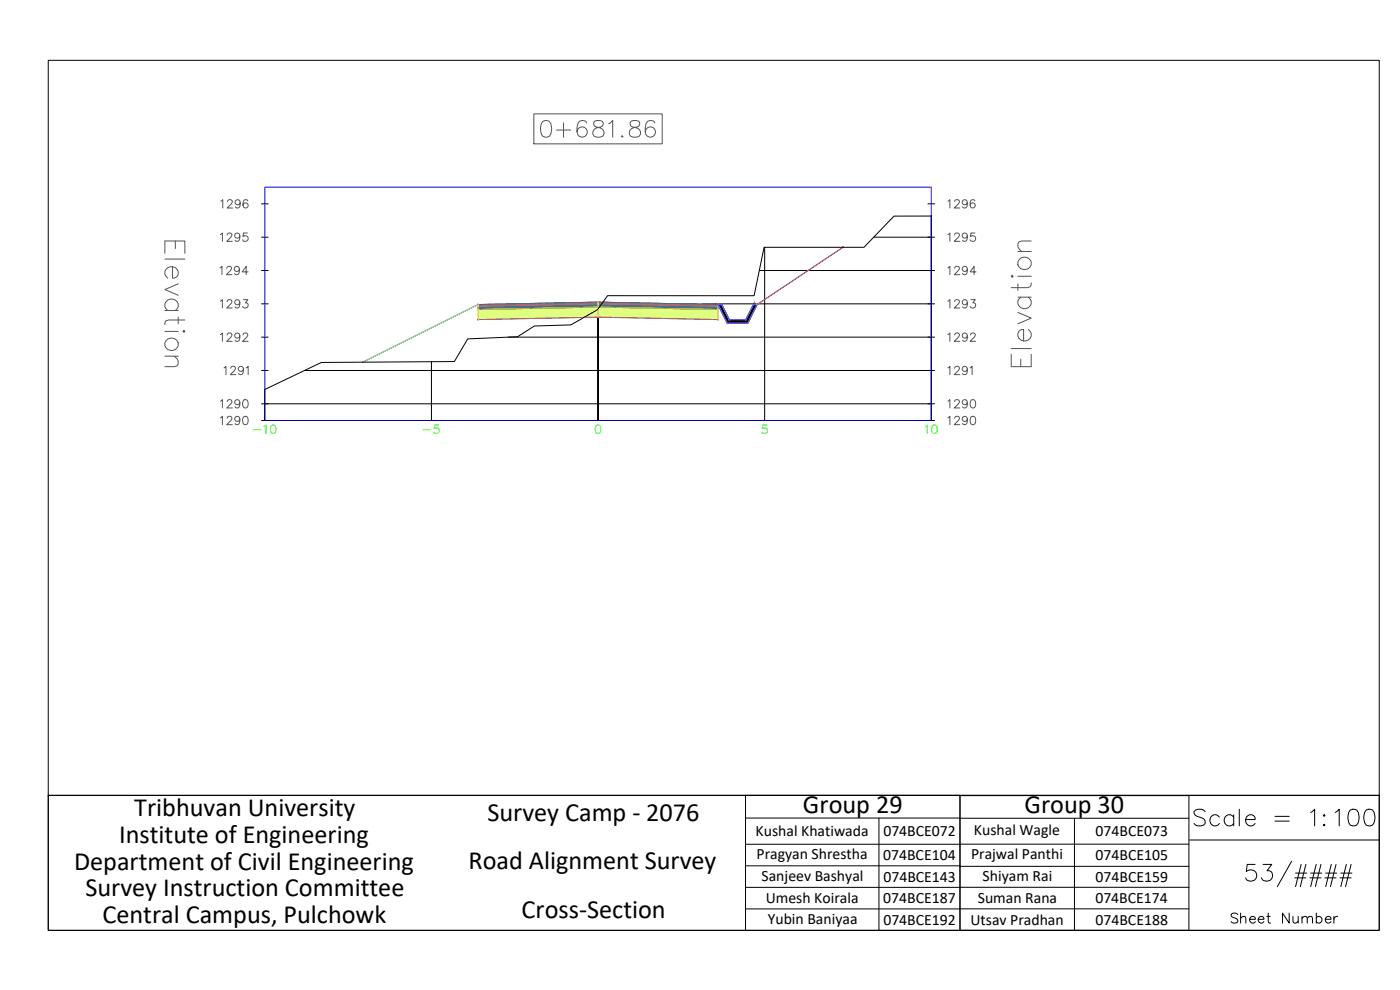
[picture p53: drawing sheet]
<svg xmlns="http://www.w3.org/2000/svg" width="420mm" height="297mm" viewBox="0 0 420 297" stroke-linecap="round" stroke-linejoin="round" font-family="sans-serif">
<defs><g id="words">
<text font-size="8.8" x="357" y="249.1">Scale = 1:100</text>
<g font-size="7.9">
<text x="40.3" y="244.7">Tribhuvan University</text>
<text x="241" y="244">Group 29</text>
<text x="307.5" y="244.1">Group 30</text>
<text x="146.3" y="246.4">Survey Camp - 2076</text>
<text x="35.7" y="252.8">Institute of Engineering</text>
<text x="22.2" y="261">Department of Civil Engineering</text>
<text x="140.6" y="260.7">Road Alignment Survey</text>
<text x="25.6" y="268.9">Survey Instruction Committee</text>
<text x="156.5" y="275.5">Cross-Section</text>
<text x="30.7" y="277.1">Central Campus, Pulchowk</text>
</g>
<text font-size="6.6" x="368.3" y="278.3">Sheet Number</text>
<g font-size="4.7">
<text x="226.8" y="251">Kushal Khatiwada</text>
<text x="265.1" y="250.9">074BCE072</text>
<text x="292.3" y="250.6">Kushal Wagle</text>
<text x="328.8" y="250.9">074BCE073</text>
<text x="227" y="257.7">Pragyan Shrestha</text>
<text x="291.4" y="257.8">Prajwal Panthi</text>
<text x="265" y="258">074BCE104</text>
<text x="328.8" y="258.1">074BCE105</text>
<text x="228.6" y="264.2">Sanjeev Bashyal</text>
<text x="265.1" y="264.5">074BCE143</text>
<text x="294.9" y="264.3">Shiyam Rai</text>
<text x="328.8" y="264.6">074BCE159</text>
<text x="229.8" y="271.1">Umesh Koirala</text>
<text x="265.1" y="271">074BCE187</text>
<text x="293.5" y="271">Suman Rana</text>
<text x="328.7" y="271">074BCE174</text>
<text x="230.4" y="277.1">Yubin Baniyaa</text>
<text x="265.1" y="277.4">074BCE192</text>
<text x="291.3" y="277.5">Utsav Pradhan</text>
<text x="328.8" y="277.4">074BCE188</text>
</g>
</g></defs>
<!-- layer: C-ROAD-SCTN-VIEW -->
<g fill="none" stroke="#545454" stroke-width=".3">
<path d="M160.2 34.2h38.5v9h-38.5zM162.9 36.4a1.63 1.63 0 0 1 2.4 .7 4.2 4.2 0 0 1-.5 3.8 1.63 1.63 0 0 1-2.3-.7 4.1 4.1 0 0 1 .4-3.8zM167 39h4.3M169.1 36.9v4.3M176 36.9a1.48 1.48 0 0 0-2.1-.5 4.5 4.5 0 0 0-.5 4 1.55 1.55 0 0 0 2.5 .2 1.55 1.55 0 0 0-.6-2.4 1.55 1.55 0 0 0-2.1 1.3M178.4 36.4a1.02 1.02 0 0 0 .5 1.7 2.07 2.07 0 0 1 2.4 2.1l-.3 .5a1.96 1.96 0 0 1-3.1-.5 1.62 1.62 0 0 1 1.5-1.9l.9-.2a1.02 1.02 0 0 0 .5-1.7l-.7-.2zM182.7 37.1l1.2-.9v5M189.4 36.4a1.01 1.01 0 0 0 .4 1.7 2.07 2.07 0 0 1 2.4 2.1l-.2 .5a1.96 1.96 0 0 1-3.1-.5 1.61 1.61 0 0 1 1.4-1.9l1-.2a1.02 1.02 0 0 0 .4-1.7l-.7-.2zM196.5 36.9a1.49 1.49 0 0 0-2.1-.5 4.6 4.6 0 0 0-.5 4 1.55 1.55 0 0 0 2.5 .2 1.55 1.55 0 0 0-.6-2.4 1.55 1.55 0 0 0-2.2 1.3M186.7 40.7l-.2 .2 .2 .3 .3-.3M49.5 76v-3.7h6v3.7M49.5 77.7h6"/>
<path d="M52.6 72.3v2.3M66.1 70.4l.6-.5v2.5M66.3 60.4l.6-.5v2.5M68.2 70.5l.4-.6 .9 .2a.76 .76 0 0 1-.3 1.1l-1.2 1.2h1.7M68.3 60.5l.5-.6 .8 .2a.79 .79 0 0 1-.2 1.1l-1.2 1.2h1.6M72 70.7a.78 .78 0 0 1-1.1 .7 .78 .78 0 0 1-.3-1.2 .78 .78 0 0 1 1.3 .1 1.33 1.33 0 0 1-.9 2.1l-.4-.3M72.1 60.7a.78 .78 0 0 1-1.1 .7 .78 .78 0 0 1-.3-1.2 .78 .78 0 0 1 1.3 .1 1.72 1.72 0 0 1-.6 2.1l-.6-.1-.1-.2M74.2 69.9h-1.2l-.1 1.1a.88 .88 0 0 1 1.4 0 .88 .88 0 0 1-.2 1.3 .88 .88 0 0 1-1.3-.4M74.4 60.3a.72 .72 0 0 0-.7-.4 .72 .72 0 0 0-.7 .5 1.47 1.47 0 0 0 .6 2 .78 .78 0 0 0 .9-.7 .78 .78 0 0 0-.7-.8 .78 .78 0 0 0-.9 .7M284.5 70.4l.6-.5v2.5M284.5 60.4l.6-.5v2.5M286.5 70.5l.5-.6 .8 .2a.78 .78 0 0 1-.2 1.1l-1.2 1.2h1.7"/>
<path d="M286.5 60.5l.5-.6 .8 .2a.79 .79 0 0 1-.2 1.1l-1.2 1.2h1.7M290.3 70.7a.78 .78 0 0 1-1.1 .7 .78 .78 0 0 1-.3-1.2 .78 .78 0 0 1 1.3 .1 1.73 1.73 0 0 1-.6 2.1l-.6-.1-.1-.2M290.3 60.7a.78 .78 0 0 1-1.1 .7 .78 .78 0 0 1-.3-1.2 .78 .78 0 0 1 1.3 .1 1.72 1.72 0 0 1-.6 2.1l-.6-.1-.1-.2M292.6 69.9h-1.2l-.1 1.1a.88 .88 0 0 1 1.3 0 .88 .88 0 0 1-.2 1.3 .88 .88 0 0 1-1.2-.4M292.6 60.3a.72 .72 0 0 0-.7-.4 .72 .72 0 0 0-.6 .5 1.47 1.47 0 0 0 .6 2 .78 .78 0 0 0 .8-.7 .78 .78 0 0 0-.7-.8 .78 .78 0 0 0-.8 .7M305.5 75.4h4M309.5 72.3h-2.9l-.8 .3-.3 .6v.8l1.1 1.4M49.5 93.2h4M49.5 99.4h4M50.3 93.2a1.98 1.98 0 0 1 .6-3.5 1.98 1.98 0 0 1 2.6 2.3l-.9 1.2M51.8 80v3.4a1.72 1.72 0 0 0 1.8-1.7 1.72 1.72 0 0 0-1.8-1.7 1.89 1.89 0 0 0-2.2 1.1 1.89 1.89 0 0 0 .7 2.3M53.5 85.2l-4 1.7 4 1.7"/>
<path d="M53.5 95.2v2M54.9 99.4l.3-.2 .3 .2-.3 .3zM55.5 96h-4.9l-.8 .3-.3 1.1M66 80.4l.6-.5v2.5M66.1 90.4l.6-.5v2.5M68 80.5l.5-.6 .7 .1 .3 .4-.4 .8-1.2 1.2h1.7M68.2 90.5l.4-.6 .9 .2a.76 .76 0 0 1-.3 1.1l-1.2 1.2h1.7M71.9 80.7a.78 .78 0 0 1-1.1 .7 .78 .78 0 0 1-.3-1.2 .78 .78 0 0 1 1.2 .1 1.74 1.74 0 0 1-.6 2.1l-.5-.1-.2-.2M72 90.7a.78 .78 0 0 1-1.1 .7 .78 .78 0 0 1-.3-1.2 .78 .78 0 0 1 1.3 .1 1.33 1.33 0 0 1-.9 2.1l-.4-.3M73 89.9h1.4l-.8 1a.84 .84 0 0 1 .7 1.3 .84 .84 0 0 1-1.5-.3M74.5 81.6h-1.8l1.2-1.7v2.5M284.5 90.4l.6-.5v2.5"/>
<path d="M284.5 80.4l.6-.5v2.5M286.5 90.5l.5-.6 .8 .2a.78 .78 0 0 1-.2 1.1l-1.2 1.2h1.7M286.5 80.5l.5-.6 .8 .2a.78 .78 0 0 1-.2 1.1l-1.2 1.2h1.7M290.3 90.7a.78 .78 0 0 1-1.1 .7 .78 .78 0 0 1-.3-1.2 .78 .78 0 0 1 1.3 .1 1.74 1.74 0 0 1-.6 2.1l-.6-.1-.1-.2M290.3 80.7a.78 .78 0 0 1-1.1 .7 .78 .78 0 0 1-.3-1.2 .78 .78 0 0 1 1.3 .1 1.73 1.73 0 0 1-.6 2.1l-.6-.1-.1-.2M291.4 89.9h1.3l-.7 1a.83 .83 0 0 1 .6 1.3 .83 .83 0 0 1-1.4-.3M292.9 81.6h-1.7l1.1-1.7v2.5M303.5 82.9l.3-.3 .3 .3-.3 .3zM305.5 93.7l4 1.7-4 1.8M305.5 89.2h4M305.5 85.2v2M305.5 82.9h4"/>
<path d="M306.3 89.2a1.98 1.98 0 0 0 .6 3.4 1.98 1.98 0 0 0 2.6-2.3l-.9-1.1M308.6 98.9a1.98 1.98 0 0 1-.5 3.4 1.98 1.98 0 0 1-2.6-2.3 1.53 1.53 0 0 1 1.7-1.1v3.4M309.5 84.9l-.3 1.1-.9 .3h-4.8M49.5 106.9h4M52.3 106.9l1.2 1.4v.9l-.3 .5-.9 .3h-2.8M66.1 100.4l.6-.5v2.5M67.2 110.4l.6-.5v2.5M68.2 100.5l.4-.6 .9 .3a.76 .76 0 0 1-.3 1l-1.2 1.2h1.7M69.2 110.5l.5-.6 .9 .3a.78 .78 0 0 1-.3 1l-1.2 1.2h1.7M72 100.7a.78 .78 0 0 1-1.1 .7 .78 .78 0 0 1-.3-1.2 .78 .78 0 0 1 1.3 .1 1.33 1.33 0 0 1-.9 2.1l-.4-.3M72.9 100.5l.5-.6 .8 .3a.76 .76 0 0 1-.2 1l-1.2 1.2h1.7M73 110.7a.78 .78 0 0 1-1 .7 .78 .78 0 0 1-.3-1.2 .78 .78 0 0 1 1.2 .1 1.72 1.72 0 0 1-.6 2.1l-.6-.1-.1-.2"/>
<path d="M73.9 110.4l.6-.5v2.5M284.5 110.4l.6-.5v2.5M284.5 100.4l.6-.5v2.5M286.5 110.5l.5-.6 .8 .3a.78 .78 0 0 1-.2 1l-1.2 1.2h1.7M286.5 100.5l.5-.6 .8 .3a.78 .78 0 0 1-.2 1l-1.2 1.2h1.7M290.3 110.7a.78 .78 0 0 1-1.1 .7 .78 .78 0 0 1-.3-1.2 .78 .78 0 0 1 1.3 .1 1.72 1.72 0 0 1-.6 2.1l-.6-.1-.1-.2M290.3 100.7a.78 .78 0 0 1-1.1 .7 .78 .78 0 0 1-.3-1.2 .78 .78 0 0 1 1.3 .1 1.74 1.74 0 0 1-.6 2.1l-.6-.1-.1-.2M291.2 110.4l.5-.5v2.5M291.3 100.5l.4-.6 .9 .3a.78 .78 0 0 1-.3 1l-1.1 1.2h1.6M303.5 106.3v3.7h6v-3.7M303.5 104.6h6M306.3 107.7v2.3"/>
<path d="M66.1 125.4l.6-.5v2.5M66.1 120.4l.6-.5v2.5M68.2 125.5l.4-.6 .9 .2a.76 .76 0 0 1-.3 1.1l-1.2 1.2h1.7M68.2 120.5l.4-.6 .9 .3a.76 .76 0 0 1-.3 1l-1.2 1.2h1.7M72 125.7a.78 .78 0 0 1-1.1 .7 .78 .78 0 0 1-.3-1.2 .78 .78 0 0 1 1.3 .1 1.33 1.33 0 0 1-.9 2.1l-.4-.3M72 120.7a.78 .78 0 0 1-1.1 .7 .78 .78 0 0 1-.3-1.2 .78 .78 0 0 1 1.3 .1 1.32 1.32 0 0 1-.9 2.1l-.4-.3M73.2 125a.83 .83 0 0 1 1.2 .4 1.26 1.26 0 0 1-.9 2 1.59 1.59 0 0 1-.3-2.4zM73.2 120a.82 .82 0 0 1 1.2 .4 1.26 1.26 0 0 1-.9 2 1.59 1.59 0 0 1-.3-2.4zM284.5 125.4l.6-.5v2.5M284.5 120.4l.6-.5v2.5M286.5 125.5l.5-.6 .8 .2a.78 .78 0 0 1-.2 1.1l-1.2 1.2h1.7M286.5 120.5l.5-.6 .8 .3a.78 .78 0 0 1-.2 1l-1.2 1.2h1.7"/>
<path d="M290.3 125.7a.78 .78 0 0 1-1.1 .7 .78 .78 0 0 1-.3-1.2 .78 .78 0 0 1 1.3 .1 1.74 1.74 0 0 1-.6 2.1l-.6-.1-.1-.2M290.3 120.7a.78 .78 0 0 1-1.1 .7 .78 .78 0 0 1-.3-1.2 .78 .78 0 0 1 1.3 .1 1.72 1.72 0 0 1-.6 2.1l-.6-.1-.1-.2M291.5 125a.82 .82 0 0 1 1.2 .4 1.26 1.26 0 0 1-.8 2 1.61 1.61 0 0 1-.4-2.4zM291.5 120a.82 .82 0 0 1 1.2 .4 1.26 1.26 0 0 1-.8 2 1.61 1.61 0 0 1-.4-2.4z"/>
<circle cx="307.4" cy="79" r="1.98"/>
<circle cx="51.5" cy="103.3" r="1.98"/>
</g>
<g fill="none" stroke="#000" stroke-width=".3">
<path d="M78.5 71.2h2M78.5 61.2h2M229.5 74.2v52M262.2 71.2h18.3M278.5 61.2h2M78.5 91.2h2M78.5 81.2h2M180.6 91.2h99.9M227.9 81.2h52.6M78.5 111.2h2M78.5 101.2h2M91.4 111.2h189.1"/>
<path d="M129.5 108.5v17.7M152.5 101.2h128M78.5 126.2h202M78.5 121.2h202M79.5 126.2v-9.3l16.8-8.1 40-.3 4.1-6.8 14.9-.7 5-3.2 11-.3 8-4.6 3-4.2h44l3-14.5h30l9-9.4h11.2v61.4M179.5 126.2v-33.5v33.5"/>
</g>
<path d="M79.5 56.2h200v70h-200z" fill="none" stroke="#00f" stroke-width=".3"/>
<path d="M76.1 129h2.2M79.2 128l.6-.5v2.5M81.5 127.7a.8 .8 0 0 1 1.2 .3 1.26 1.26 0 0 1-.8 2 1.6 1.6 0 0 1-.4-2.3zM127.1 129h2.1M131.6 127.5h-1.2l-.1 1.1a.88 .88 0 0 1 1.4 0 .88 .88 0 0 1-.2 1.3 .88 .88 0 0 1-1.3-.3M179 127.7a.81 .81 0 0 1 1.2 .3 1.26 1.26 0 0 1-.8 2 1.59 1.59 0 0 1-.4-2.3zM230.1 127.5h-1.2l-.1 1.1a.88 .88 0 0 1 1.3 0 .88 .88 0 0 1-.2 1.3 .88 .88 0 0 1-1.3-.3M277.7 128l.6-.5v2.5M280 127.7a.81 .81 0 0 1 1.1 .3 1.26 1.26 0 0 1-.8 2 1.59 1.59 0 0 1-.3-2.3z" fill="none" stroke="#0f0" stroke-width=".3"/>
<g fill="#7f9fff" stroke="#7f9fff" stroke-width=".3">
<path d="M167 90.9l12.5-.2v.2z"/>
<path d="M156 91.4l11-.5h12.5z"/>
<path d="M179.5 90.7l12.5 .2h-12.5z"/>
<path d="M179.5 90.9h12.5l23.5 .5z"/>
<path d="M143.5 91.4h12.5l11-.5zM143.5 91.4h12.5l-12.5 .2z"/>
<path d="M179.5 90.9l23.5 .5h12.5zM203 91.4h12.5v.2z"/>
</g>
<path d="M143.5 91.4l36-.7v.2l-36 .7zM179.5 90.7l36 .7v.2l-36-.7z" fill="none" stroke="#5c73b8" stroke-width=".3"/>
<g fill="#ffdf7f" stroke="#ffdf7f" stroke-width=".3">
<path d="M167 91.2l12.5-.3v.3z"/>
<path d="M156 91.6l11-.4h12.5z"/>
<path d="M179.5 90.9l12.5 .3h-12.5z"/>
<path d="M179.5 91.2h12.5l23.5 .4z"/>
<path d="M143.5 91.6h12.5l11-.4zM143.5 91.6h12.5l-12.5 .3z"/>
<path d="M179.5 91.2l23.5 .4h12.5zM203 91.6h12.5v.3z"/>
</g>
<path d="M143.5 91.6l36-.7v.3l-36 .7zM179.5 90.9l36 .7v.3l-36-.7z" fill="none" stroke="#b8a15c" stroke-width=".3"/>
<g fill="#4a8395" stroke="#4a8395" stroke-width=".3">
<path d="M143.5 91.9l36-.7v.7z"/>
<path d="M143.5 91.9h36v.3z"/>
<path d="M179.5 91.2l36 .7h-36z"/>
<path d="M179.5 91.9h36v.3z"/>
<path d="M143.5 91.9v.3h36zM143.5 92.2h36l-36 .7z"/>
<path d="M179.5 91.9v.3h36zM179.5 92.2h36v.7z"/>
</g>
<path d="M143.5 91.9l36-.7v1l-36 .7zM179.5 91.2l36 .7v1l-36-.7z" fill="none" stroke="#4a7095" stroke-width=".3"/>
<g fill="#dfff7f" stroke="#dfff7f" stroke-width=".3">
<path d="M143.5 92.9l36-.7v.7z"/>
<path d="M143.5 92.9h36v2.3z"/>
<path d="M179.5 92.2l36 .7h-36z"/>
<path d="M179.5 92.9h36v2.3z"/>
<path d="M143.5 92.9v2.3h36zM143.5 95.2h36l-36 .7z"/>
<path d="M179.5 92.9v2.3h36zM179.5 95.2h36v.7z"/>
</g>
<path d="M143.5 92.9l36-.7v3l-36 .7zM179.5 92.2l36 .7v3l-36-.7z" fill="none" stroke="#a5dd00" stroke-width=".3"/>
<path d="M179.3 90.4l.4 .5M179.7 90.4l-.4 .5" fill="none" stroke="#0ff" stroke-width=".3"/>
<g fill="none" stroke="#f00" stroke-width=".3">
<circle cx="143.5" cy="91.4" r=".15"/>
<circle cx="215.5" cy="91.4" r=".15"/>
</g>
<g fill="none" stroke="#d0d" stroke-width=".3">
<circle cx="253" cy="74.2" r=".15"/>
<circle cx="143.5" cy="91.9" r=".15"/>
<circle cx="143.5" cy="95.9" r=".15"/>
<circle cx="143.5" cy="92.9" r=".15"/>
<circle cx="179.5" cy="91.2" r=".15"/>
<circle cx="179.5" cy="90.9" r=".15"/>
<circle cx="179.5" cy="92.2" r=".15"/>
<circle cx="179.5" cy="95.1" r=".15"/>
<circle cx="215.5" cy="91.4" r=".15"/>
<circle cx="215.5" cy="95.9" r=".15"/>
<circle cx="215.5" cy="91.9" r=".15"/>
<circle cx="215.5" cy="92.9" r=".15"/>
<circle cx="216.6" cy="91.4" r=".15"/>
<circle cx="226.1" cy="91.4" r=".15"/>
<circle cx="227.2" cy="91.4" r=".15"/>
<circle cx="108.9" cy="108.7" r=".15"/>
</g>
<g fill="none" stroke="#ff7f7f" stroke-width=".3">
<circle cx="143.5" cy="91.6" r=".15"/>
<circle cx="215.5" cy="91.6" r=".15"/>
</g>
<path d="M253 74.2l-25.8 17.2h-1.1l-2.2 4.5h-5.1l-2.2-4.5-37.1-.7-36 .7-34.6 17.3" fill="none" stroke="#7f9fff" stroke-width=".3"/>
<path d="M143.5 91.4l36-.7 36 .7" fill="none" stroke="#396472" stroke-width=".3"/>
<path d="M143.5 91.6l36-.7 36 .7" fill="none" stroke="#95704a" stroke-width=".3"/>
<path d="M143.5 91.9l36-.7 36 .7" fill="none" stroke="#b8735c" stroke-width=".3"/>
<path d="M143.5 92.9l36-.7 36 .7" fill="none" stroke="#b88a5c" stroke-width=".3"/>
<path d="M143.5 95.9l36-.7 36 .7" fill="none" stroke="#ffdf7f" stroke-width=".3"/>
<path d="M253 74.2l-25.8 17.2-2.8 5.6h-6.1l-2.8-5.6M143.5 95.9l36-.7 36 .7M143.5 91.4l-34.6 17.3" fill="none" stroke="#f0f" stroke-width=".3"/>
<path d="M143.5 91.4v4.5M179.5 90.7v4.5M215.5 91.4v4.5" fill="none" stroke="#ff0" stroke-width=".3"/>
<g fill="none" stroke="#dcdcdc" stroke-width=".3">
<path d="M143.4 91.2l-.1 .2M143.5 91.2l.1 .2M143.6 91.5h-.2M218.2 96.9l-.1 .1 .3 .1M218.3 96.8l.1 .2M218.8 95.7l-.1 .2M218.9 95.7l.1 .2M219 96h-.2M223.8 95.7l-.1 .2M223.9 95.7l.1 .2M224 96h-.2M224.3 96.9v.1"/>
<path d="M224.4 96.8l.2 .2M224.5 97.1h-.2M227.1 91.2v.2M227.2 91.2l.2 .2M227.3 91.5h-.2"/>
</g>
<path d="M143.5 91.4l-34.6 17.3" fill="none" stroke="#7fff7f" stroke-width=".3"/>
<g fill="#000" stroke="#000" stroke-width=".3">
<path d="M215.5 91.4l3.3 4.5-2.2-4.5zM215.5 91.4l3.3 4.5h-1.1z"/>
<path d="M217.7 95.9l6.7 1.1 .6-1.1zM217.7 95.9l6.7 1.1h-6.1z"/>
<path d="M226.1 91.4l-1.1 4.5 2.2-4.5zM226.1 91.4l-1.1 4.5h-1.1z"/>
</g>
<path d="M215.5 91.4h1.1l2.2 4.5h5.1l2.2-4.5h1.1l-2.8 5.6h-6.1z" fill="none" stroke="#dd6e00" stroke-width=".3"/>
<path d="M215.5 91.4h1.1l2.2 4.5h5.1l2.2-4.5h1.1l-2.8 5.6h-6.1z" fill="none" stroke="#007fff" stroke-width=".3"/>
<path d="M253 74.2l-25.8 17.2" fill="none" stroke="#ff3f00" stroke-width=".3"/>
<!-- layer: 0 -->
<g fill="none" stroke="#000" stroke-width=".3">
<path d="M14.5 18.1h399.4v220.6h-399.4zM14.5 238.7h399.4v40.4h-399.4zM223.7 238.7h64.4v40.5h-64.4zM288.1 238.7h68.7v40.5h-68.7zM223.7 245.4h64.4M223.7 259.8h64.4M263.8 245.4v33.8M288.1 245.5h68.7M288.1 259.9h68.7M322.5 245.5v33.7M356.8 253.3h-133.1M357 252h56.9"/>
<path d="M376.7 259.4h-2.4l-.2 2.1a1.77 1.77 0 0 1 2.6-.1 1.77 1.77 0 0 1-.3 2.7 1.77 1.77 0 0 1-2.6-.7M379.1 259.4h2.6l-1.5 1.9a1.61 1.61 0 0 1 1.7 1.8 1.61 1.61 0 0 1-2.1 1.3l-.7-.3-.5-.7M387.6 258.4l-4.3 7.6M390.5 259.4l-1.7 6.6M391.9 259.4l-1.7 6.6M395 259.4l-1.7 6.6M396.4 259.4l-1.6 6.6M399.5 259.4l-1.6 6.6M401 259.4l-1.7 6.6M404.1 259.4l-1.7 6.6M405.5 259.4l-1.7 6.6M223.7 266.2h64.4"/>
<path d="M223.7 272.7h64.4M288.1 266.2h68.7M288.1 272.7h68.7M388.6 263.4h3.3M388.8 262h3.3M393.1 263.4h3.3M393.3 262h3.4M397.6 263.4h3.4M397.9 262h3.3M402.1 263.4h3.4M402.4 262h3.3"/>
</g>
<use href="#words"/>
</svg>
